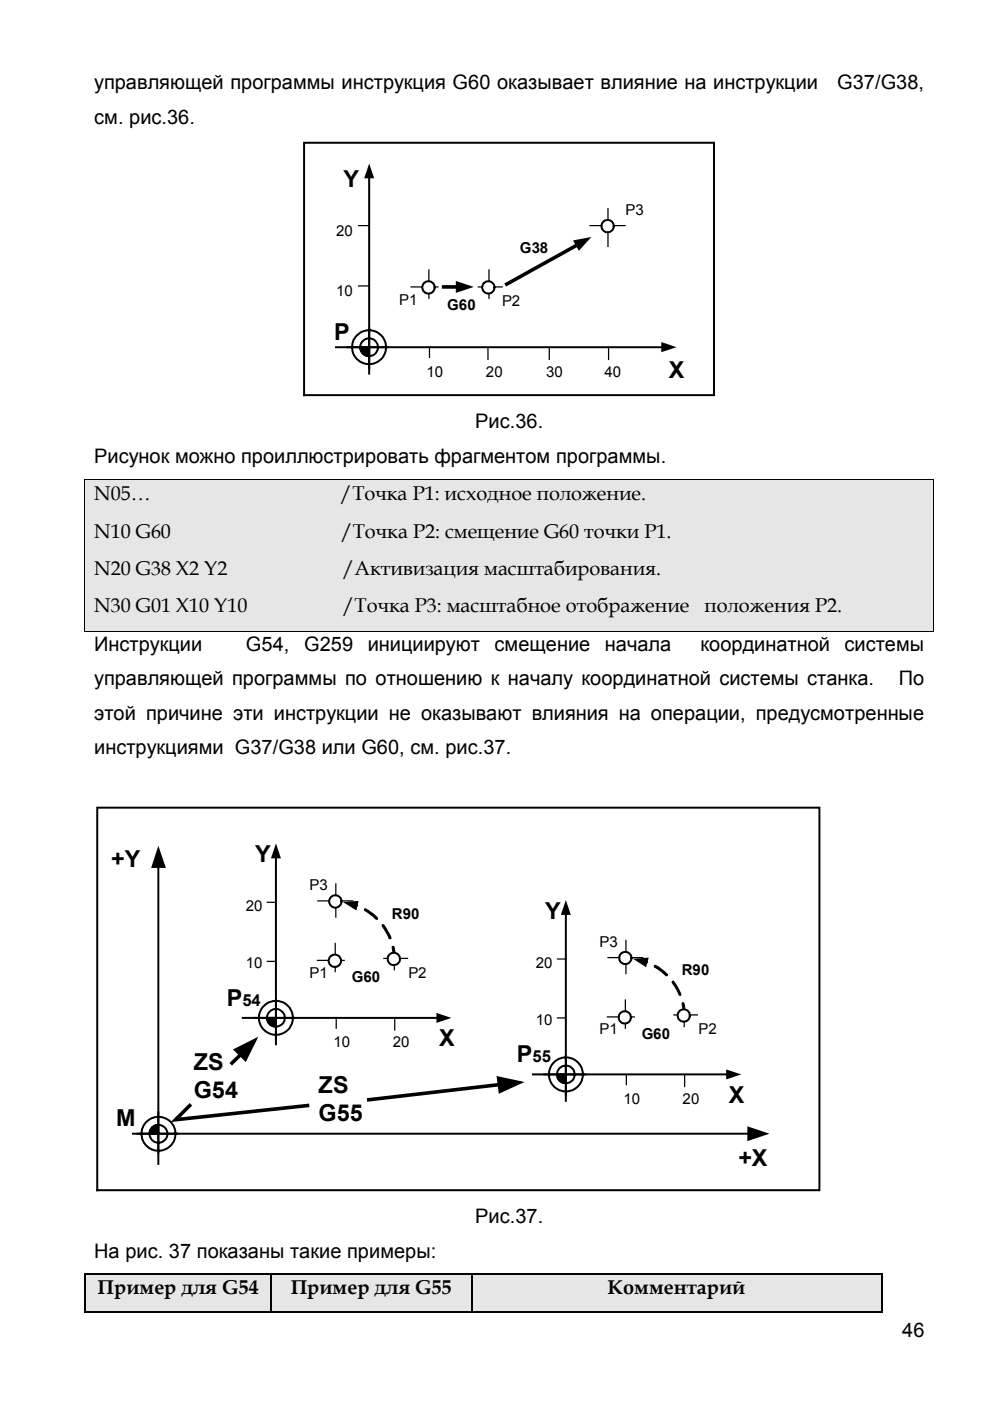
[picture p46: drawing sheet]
<svg xmlns="http://www.w3.org/2000/svg" width="210mm" height="297mm" viewBox="0 0 210 297" stroke-linecap="round" stroke-linejoin="round" font-family="sans-serif">
<defs><g id="words">
<g font-size="4.9">
<text x="72.9" y="39.7">Y</text>
<text x="70.9" y="72.2">P</text>
<text x="141.8" y="80.2">X</text>
<text x="23.6" y="183.8">+Y</text>
<text x="54.1" y="182.8">Y</text>
<text x="115.6" y="194.8">Y</text>
<text x="48.1" y="213.3">P</text>
<text x="93.1" y="221.8">X</text>
<text x="41.1" y="226.8">ZS</text>
<text x="109.6" y="225.3">P</text>
<text x="41.1" y="232.7">G54</text>
<text x="67.6" y="231.8">ZS</text>
<text x="154.6" y="233.8">X</text>
<text x="24.6" y="238.8">M</text>
<text x="67.6" y="237.7">G55</text>
<text x="156.5" y="247.2">+X</text>
</g>
<g font-size="4.2">
<text x="20" y="19">управляющей программы инструкция G60 оказывает влияние на инструкции</text>
<text x="177.5" y="19">G37/G38,</text>
<text x="20" y="26.2">см. рис.36.</text>
<text x="100.8" y="90.8">Рис.36.</text>
<text x="20" y="98.1">Рисунок можно проиллюстрировать фрагментом программы.</text>
<text x="20" y="106">N05…</text>
<text x="72.1" y="106">/Точка P1: исходное положение.</text>
<text x="20" y="114">N10 G60</text>
<text x="72.2" y="114">/Точка P2: смещение G60 точки P1.</text>
<text x="20" y="121.8">N20 G38 X2 Y2</text>
<text x="72.6" y="121.8">/Активизация масштабирования.</text>
<text x="20" y="129.7">N30 G01 X10 Y10</text>
<text x="72.6" y="129.7">/Точка P3: масштабное отображение</text>
<text x="149.4" y="129.7">положения P2.</text>
<text x="20" y="138">Инструкции</text>
<text x="52.2" y="138">G54,</text>
<text x="64.5" y="138">G259</text>
<text x="78" y="138">инициируют</text>
<text x="104.9" y="138">смещение</text>
<text x="128.3" y="138">начала</text>
<text x="148.5" y="138">координатной</text>
<text x="179.1" y="138">системы</text>
<text x="20" y="145.3">управляющей программы по отношению к началу координатной системы станка.</text>
<text x="190.5" y="145.3">По</text>
<text x="20" y="152.6">этой причине эти инструкции не оказывают влияния на операции, предусмотренные</text>
<text x="20" y="159.9">инструкциями G37/G38 или G60, см. рис.37.</text>
<text x="100.8" y="259.4">Рис.37.</text>
<text x="20" y="266.7">На рис. 37 показаны такие примеры:</text>
<text x="20.7" y="274.3">Пример для G54</text>
<text x="61.6" y="274.3">Пример для G55</text>
<text x="128.8" y="274.3">Комментарий</text>
<text x="191.3" y="283.5">46</text>
</g>
<g font-size="3.5">
<text x="51.4" y="213.3">54</text>
<text x="112.9" y="225.3">55</text>
</g>
<g font-size="3.2">
<text x="132.6" y="45.7">P3</text>
<text x="71.2" y="50">20</text>
<text x="110.2" y="53.7">G38</text>
<text x="71.2" y="62.7">10</text>
<text x="84.6" y="64.8">P1</text>
<text x="94.8" y="65.7">G60</text>
<text x="106.5" y="64.9">P2</text>
<text x="90.4" y="79.8">10</text>
<text x="103" y="79.8">20</text>
<text x="115.8" y="79.9">30</text>
<text x="128.2" y="79.9">40</text>
<text x="65.6" y="188.8">P3</text>
<text x="52.1" y="193.3">20</text>
<text x="83.1" y="194.8">R90</text>
<text x="127.1" y="200.7">P3</text>
<text x="52.1" y="205.2">10</text>
<text x="65.6" y="207.3">P1</text>
<text x="74.6" y="208.2">G60</text>
<text x="86.6" y="207.3">P2</text>
<text x="113.6" y="205.2">20</text>
<text x="144.6" y="206.8">R90</text>
<text x="113.6" y="217.3">10</text>
<text x="127.1" y="219.2">P1</text>
<text x="136.1" y="220.3">G60</text>
<text x="148.1" y="219.2">P2</text>
<text x="70.7" y="222">10</text>
<text x="83.3" y="222">20</text>
<text x="132.2" y="234">10</text>
<text x="144.7" y="234">20</text>
</g>
</g></defs>
<g fill="none" stroke="#000" stroke-width=".42">
<path d="M64.5 30.3h86.9v53.5h-86.9zM78.3 37.5v41.7M71.2 73.6h69.3M76.4 73.7h1.9v1.8a1.84 1.84 0 0 1-1.9-1.8z"/>
<circle cx="78.2" cy="73.6" r="3.6"/>
<circle cx="78.3" cy="73.6" r="1.88"/>
</g>
<g fill="#000">
<path d="M78.3 34.7l1 3.1h-2.1zM140.2 72.5l3.2 1.1-3.2 1.1z"/>
<path d="M76.4 73.7h1.9v1.8a1.84 1.84 0 0 1-1.9-1.8z" fill-rule="evenodd"/>
</g>
<path d="M125.1 47.8h7.4M128.9 44.2v8" fill="none" stroke="#000" stroke-width=".26"/>
<circle cx="128.8" cy="47.9" r="1.3" fill="#fff"/>
<circle cx="128.8" cy="47.9" r="1.3" fill="none" stroke="#000" stroke-width=".42"/>
<path d="M103.7 57.2v6M101.4 60.8h5.1" fill="none" stroke="#000" stroke-width=".26"/>
<circle cx="103.6" cy="61" r="1.3" fill="#fff"/>
<circle cx="103.6" cy="61" r="1.3" fill="none" stroke="#000" stroke-width=".42"/>
<path d="M90.9 57.2v6M87.2 60.8h5.6" fill="none" stroke="#000" stroke-width=".26"/>
<circle cx="90.8" cy="60.9" r="1.32" fill="#fff"/>
<circle cx="90.8" cy="60.9" r="1.32" fill="none" stroke="#000" stroke-width=".42"/>
<path d="M76 47.8h2.3M76 60.6h2.3M91.1 73.6v2.2M103.5 73.6v2.6M116.5 73.6v2.6M129 73.6v2.6" fill="none" stroke="#000" stroke-width=".26"/>
<path d="M122.4 51.9l-15 8.3M94.1 60.8h2.8" fill="none" stroke="#000" stroke-width=".76"/>
<path d="M96.6 59.6l3.9 1.2-3.9 1.3zM121.5 51l3.9-.8-2.7 3z" fill="#000"/>
<path d="M19.5 94.1h177v7.4h-177z" fill="#fff"/>
<path d="M18.1 101.6h179.8v8.3h-179.8z" fill="#e6e6e6"/>
<path d="M17.9 101.5h.2v.1h-.2zM197.9 101.5h.2v.1h-.2z" fill="#000"/>
<path d="M17.9 101.6h180.2M18 101.6v8.3M198 101.6v8.3" fill="none" stroke="#000" stroke-width=".21"/>
<path d="M18.1 109.9h179.8v7.9h-179.8z" fill="#e6e6e6"/>
<path d="M18 109.9v7.9M198 109.9v7.9" fill="none" stroke="#000" stroke-width=".21"/>
<path d="M18.1 117.8h179.8v7.8h-179.8z" fill="#e6e6e6"/>
<path d="M18 117.8v7.8M198 117.8v7.8" fill="none" stroke="#000" stroke-width=".21"/>
<path d="M18.1 125.6h179.8v8.3h-179.8z" fill="#e6e6e6"/>
<path d="M17.9 133.9h.2v.2h-.2zM197.9 133.9h.2v.2h-.2z" fill="#000"/>
<path d="M17.9 134h180.2M18 125.6v8.3M198 125.6v8.3" fill="none" stroke="#000" stroke-width=".21"/>
<g fill="#fff">
<path d="M19.5 134.1h177v7.3h-177z"/>
<path d="M19.5 141.4h177v7.3h-177z"/>
<path d="M19.5 148.7h177v7.3h-177z"/>
<path d="M19.5 156h177v7.3h-177z"/>
<path d="M19.5 163.3h177v7.3h-177z"/>
</g>
<path d="M132.7 199.4v7M128.9 203h7.4" fill="none" stroke="#000" stroke-width=".26"/>
<circle cx="132.6" cy="203.1" r="1.32" fill="#fff"/>
<circle cx="132.6" cy="203.1" r="1.32" fill="none" stroke="#000" stroke-width=".42"/>
<path d="M128.8 215.6h5.7M132.6 212v6" fill="none" stroke="#000" stroke-width=".26"/>
<circle cx="132.5" cy="215.7" r="1.3" fill="#fff"/>
<g fill="none" stroke="#000" stroke-width=".42">
<path d="M120 193.7v39.7M113 227.8h41.2M118.1 227.8h1.9v1.9a1.78 1.78 0 0 1-1.9-1.9z"/>
<circle cx="132.5" cy="215.7" r="1.3"/>
<circle cx="120" cy="227.8" r="3.6"/>
<circle cx="120" cy="227.8" r="1.88"/>
</g>
<g fill="#000">
<path d="M120 190.8l1 3.2h-2.1zM134.2 203.3l3.3-.3-.5 2.1zM154 226.7l3.2 1.1-3.2 1.1z"/>
<path d="M118.1 227.8h1.9v1.9a1.78 1.78 0 0 1-1.9-1.9z" fill-rule="evenodd"/>
</g>
<path d="M118.2 203.3h1.8M118.2 215.8h1.8M142.9 215.2h5M145 214l.1 3.6M132.8 227.8v2.2M145.2 227.8v2.6" fill="none" stroke="#000" stroke-width=".26"/>
<path d="M144.7 212.6l.3 .1 .2 .6a4.5 4.5 0 0 1 0 2.6l-.3-.1-.3-2.9zM142.5 208.2l.3-.1 .6 .8 1 1.8-.1 .3-.3-.1-1.5-2.6zM138.8 204.8l.2-.1 .7 .4 1.8 1.4v.3h-.4l-.8-.8-1.4-.9zM136.8 204a.22 .22 0 0 1 .4 0 .22 .22 0 0 1-.4 0z" fill="#000" stroke="#000" stroke-width=".21"/>
<circle cx="145" cy="215.3" r="1.31" fill="#fff"/>
<circle cx="145" cy="215.3" r="1.31" fill="none" stroke="#000" stroke-width=".42"/>
<path d="M67.4 191h7.4M71.2 187.4v7" fill="none" stroke="#000" stroke-width=".26"/>
<circle cx="71.1" cy="191.1" r="1.31" fill="#fff"/>
<circle cx="71.1" cy="191.1" r="1.31" fill="none" stroke="#000" stroke-width=".42"/>
<path d="M67.3 203.6h5.7M71.1 200v6" fill="none" stroke="#000" stroke-width=".26"/>
<circle cx="71" cy="203.7" r="1.31" fill="#fff"/>
<g fill="none" stroke="#000" stroke-width=".42">
<path d="M58.5 181.7v39.7M51.5 215.8h41.3M56.6 215.8h1.9v1.9a1.96 1.96 0 0 1-1.9-1.9z"/>
<circle cx="58.5" cy="215.8" r="1.86"/>
<circle cx="58.5" cy="215.8" r="3.6"/>
<circle cx="71" cy="203.7" r="1.31"/>
</g>
<g fill="#000">
<path d="M58.5 178.8l1.1 3.2h-2.2zM72.7 191.3l3.3-.3-.4 2zM92.5 214.8l3.2 1-3.2 1.1z"/>
<path d="M56.6 215.8h1.9v1.9a1.96 1.96 0 0 1-1.9-1.9z" fill-rule="evenodd"/>
</g>
<path d="M56.7 191.3h1.8M56.7 203.8h1.8M71.3 215.8v2.2M81.4 203.2h5M83.6 202v3.6M83.7 215.8v2.6" fill="none" stroke="#000" stroke-width=".26"/>
<path d="M83.2 200.7h.3l.1 .2a5.7 5.7 0 0 1 .2 3l-.1 .1-.2-.2zM81 196.1h.4l.5 .8 1 1.9-.1 .3-.3-.2zM77.3 192.7h.3l1.4 1 1 .9v.2l-.3 .1-2.4-1.9zM75.4 191.9h.3l.1 .2-.4 .1z" fill="#000" stroke="#000" stroke-width=".21"/>
<circle cx="83.5" cy="203.3" r="1.31" fill="#fff"/>
<g fill="none" stroke="#000" stroke-width=".42">
<path d="M20.6 171.2h153.1v81.1h-153.1zM33.6 183.6v63.2M32.2 239.1l.8-.5 .6-.1v1.9h-1.9l.1-.8zM28.2 240.4h130.6"/>
<circle cx="83.5" cy="203.3" r="1.31"/>
<circle cx="33.6" cy="240.4" r="1.87"/>
<circle cx="33.6" cy="240.4" r="3.6"/>
</g>
<g fill="#000">
<path d="M33.6 179.3l1.6 4.7h-3.2zM49.4 222.5l5.4-2.7-2.7 5.4zM105.3 228.1l5.9 1.3-5.5 2.5zM158.5 238.8l4.7 1.6-4.7 1.5z"/>
<path d="M32.2 239.1l.8-.5 .6-.1v1.9h-1.9l.1-.8z" fill-rule="evenodd"/>
</g>
<path d="M40.2 234.4l-3 3 28-3M51.1 223.5l-1.9 1.9M106 230l-27.8 3.2" fill="none" stroke="#000" stroke-width=".76"/>
<g fill="#e6e6e6">
<path d="M20 270.3h35.6v7.7h-35.6z"/>
<path d="M18.2 270.3h39.2v7.7h-39.2z"/>
<path d="M59.4 270.3h38.7v7.7h-38.7z"/>
<path d="M57.6 270.3h42.3v7.7h-42.3z"/>
<path d="M101.9 270.3h83.2v7.7h-83.2z"/>
<path d="M100.1 270.3h86.7v7.7h-86.7z"/>
</g>
<path d="M17.9 270h.3v.3h-.3zM186.8 270h.3v.3h-.3zM186.8 278h.3v.2h-.3z" fill="#000"/>
<path d="M17.9 270.2h169.2M17.9 278.1h39.5M18.1 270.3v7.9M57.5 270.3v7.9M57.6 278.1h42.3M100 270.3v7.9M100.1 278.1h86.7M186.9 270.3v7.9" fill="none" stroke="#000" stroke-width=".25"/>
<use href="#words"/>
</svg>
